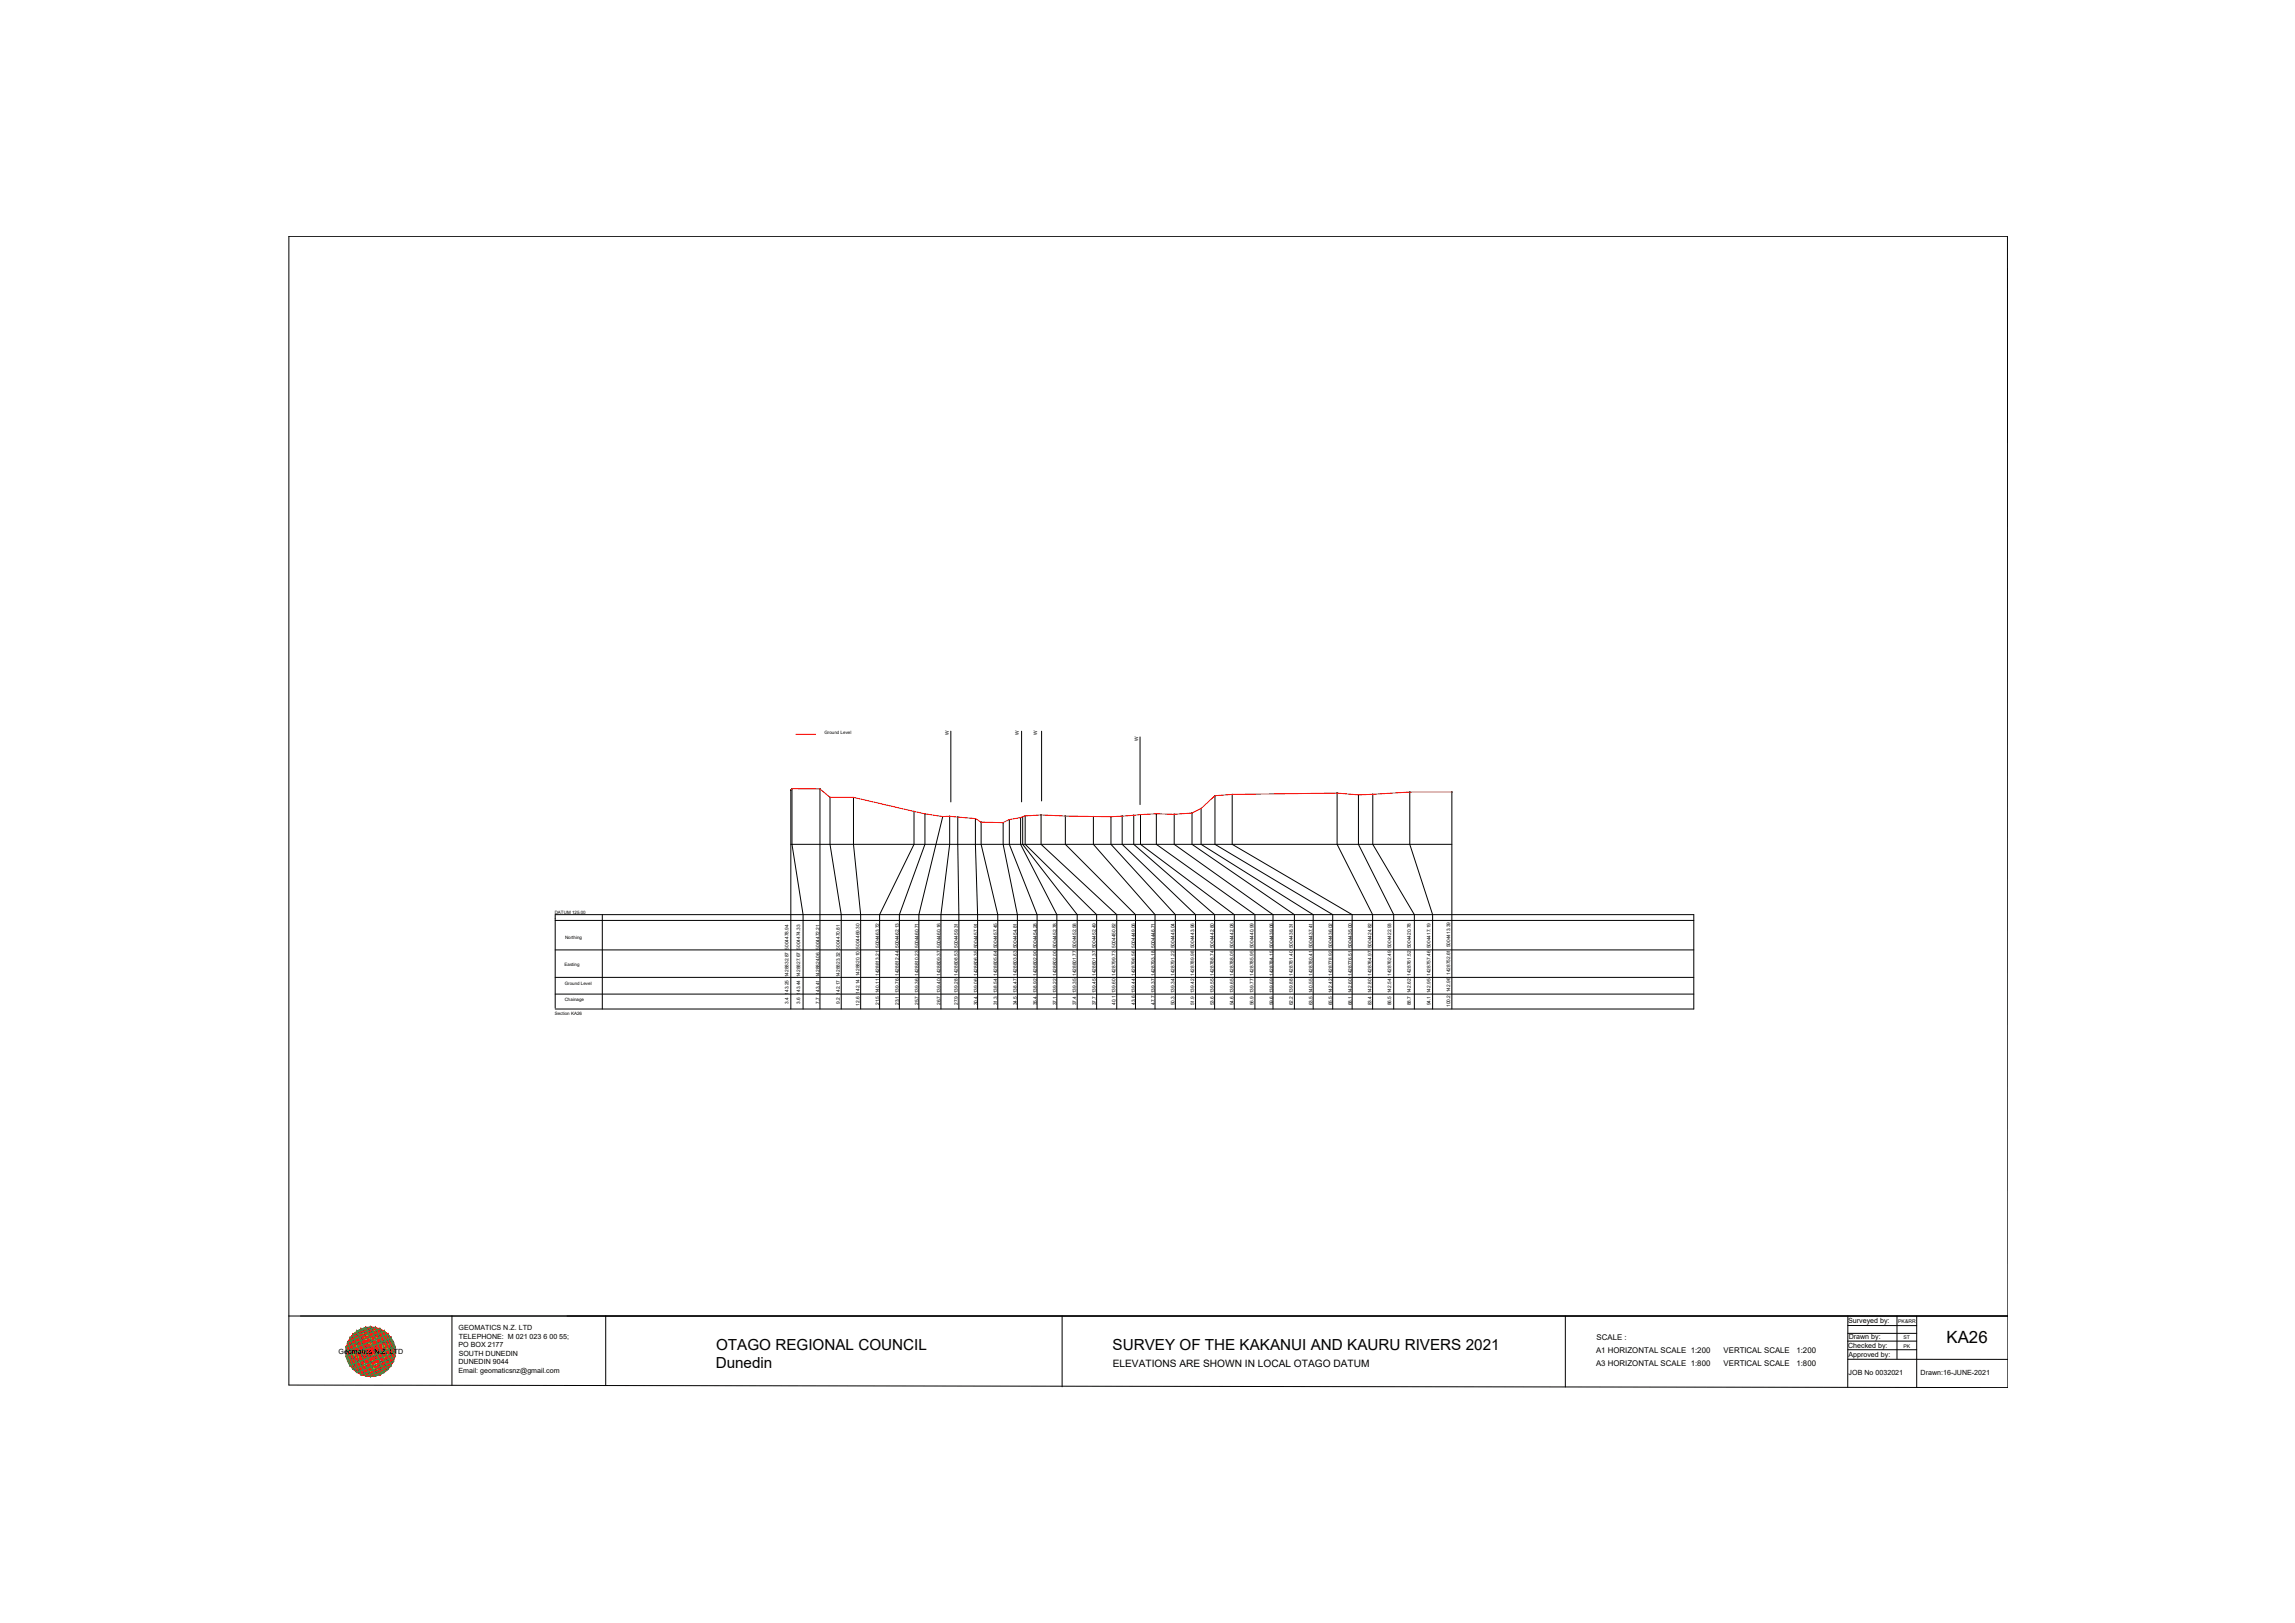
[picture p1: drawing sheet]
<svg xmlns="http://www.w3.org/2000/svg" width="420mm" height="297mm" viewBox="0 0 420 297" stroke-linecap="round" stroke-linejoin="round" font-family="sans-serif">
<defs><g id="words">
<text font-size="3.1" x="356.4" y="245.7">KA26</text>
<g font-size="2.8">
<text x="131" y="250.3">Dunedin</text>
<text x="131.1" y="247">OTAGO REGIONAL COUNCIL</text>
<text x="203.7" y="247">SURVEY OF THE KAKANUI AND KAURU RIVERS 2021</text>
</g>
<text font-size="1.9" x="203.7" y="250.1">ELEVATIONS ARE SHOWN IN LOCAL OTAGO DATUM</text>
<g font-size="1.4">
<text x="292.3" y="245.2">SCALE :</text>
<text x="292.2" y="247.6">A1 HORIZONTAL SCALE 1:200</text>
<text x="292.2" y="250">A3 HORIZONTAL SCALE 1:800</text>
<text x="315.5" y="247.6">VERTICAL SCALE</text>
<text x="315.5" y="250">VERTICAL SCALE</text>
<text x="328.9" y="247.6">1:200</text>
<text x="328.9" y="250">1:800</text>
</g>
<g font-size="1.3">
<text x="84" y="243.4">GEOMATICS N.Z. LTD</text>
<text x="84" y="245">TELEPHONE: M 021 023 6 00 55;</text>
<text x="338.3" y="242.1">Surveyed by:</text>
<text x="338.5" y="245.1">Drawn by:</text>
<text x="62" y="247.8">Geomatics N.Z. LTD</text>
<text x="83.9" y="246.6">PO BOX 2177</text>
<text x="83.9" y="249.7">DUNEDIN 9044</text>
<text x="83.9" y="251.3">Email: geomaticsnz@gmail.com</text>
<text x="84" y="248.1">SOUTH DUNEDIN</text>
<text x="338.3" y="246.6">Checked by:</text>
<text x="338.4" y="248.3">Approved by:</text>
<text x="338.4" y="251.7">JOB No 0032021</text>
<text x="351.6" y="251.7">Drawn:16-JUNE-2021</text>
</g>
<g font-size=".9">
<text x="173.7" y="134.5" transform="rotate(-90 173.7 134.5)">W</text>
<text x="186.5" y="134.5" transform="rotate(-90 186.5 134.5)">W</text>
<text x="189.9" y="134.5" transform="rotate(-90 189.9 134.5)">W</text>
<text x="208.4" y="135.6" transform="rotate(-90 208.4 135.6)">W</text>
<text x="144.3" y="183.7" transform="rotate(-90 144.3 183.7)">3.4 143.25 1428832.87 5004478.94</text>
<text x="146.5" y="183.7" transform="rotate(-90 146.5 183.7)">3.6 143.44 1428827.67 5004474.33</text>
<text x="150" y="183.7" transform="rotate(-90 150 183.7)">7.7 143.41 1428824.06 5004472.21</text>
<text x="153.7" y="183.7" transform="rotate(-90 153.7 183.7)">9.2 142.17 1428823.32 5004470.81</text>
<text x="157.3" y="184" transform="rotate(-90 157.3 184)">12.6 142.14 1428820.10 5004469.30</text>
<text x="160.9" y="184" transform="rotate(-90 160.9 184)">21.5 140.11 1428813.21 5004463.72</text>
<text x="164.5" y="184" transform="rotate(-90 164.5 184)">23.1 139.76 1428812.44 5004462.13</text>
<text x="168.2" y="184" transform="rotate(-90 168.2 184)">25.7 139.36 1428810.23 5004460.71</text>
<text x="172.2" y="184" transform="rotate(-90 172.2 184)">26.7 139.40 1428809.37 5004460.16</text>
<text x="175.4" y="184" transform="rotate(-90 175.4 184)">27.9 139.28 1428808.53 5004459.31</text>
<text x="179" y="184" transform="rotate(-90 179 184)">30.4 139.06 1428806.35 5004457.91</text>
<text x="182.6" y="184" transform="rotate(-90 182.6 184)">31.3 138.54 1428805.64 5004457.45</text>
<text x="186.2" y="184" transform="rotate(-90 186.2 184)">34.5 138.47 1428803.63 5004454.81</text>
<text x="189.8" y="184" transform="rotate(-90 189.8 184)">35.4 138.92 1428802.90 5004454.28</text>
<text x="193.4" y="184" transform="rotate(-90 193.4 184)">37.1 139.22 1428802.00 5004452.78</text>
<text x="197" y="184" transform="rotate(-90 197 184)">37.4 139.35 1428801.77 5004452.58</text>
<text x="200.6" y="184" transform="rotate(-90 200.6 184)">37.7 139.45 1428801.37 5004452.49</text>
<text x="204.2" y="184" transform="rotate(-90 204.2 184)">40.1 139.60 1428799.73 5004450.82</text>
<text x="207.8" y="184" transform="rotate(-90 207.8 184)">43.6 139.44 1428796.56 5004449.06</text>
<text x="211.4" y="184" transform="rotate(-90 211.4 184)">47.7 139.37 1428793.18 5004446.71</text>
<text x="215" y="184" transform="rotate(-90 215 184)">50.3 139.34 1428791.22 5004445.04</text>
<text x="218.6" y="184" transform="rotate(-90 218.6 184)">51.9 139.42 1428789.98 5004443.96</text>
<text x="222.2" y="184" transform="rotate(-90 222.2 184)">53.6 139.55 1428788.74 5004442.80</text>
<text x="225.8" y="184" transform="rotate(-90 225.8 184)">54.6 139.65 1428788.05 5004442.08</text>
<text x="229.5" y="184" transform="rotate(-90 229.5 184)">56.9 139.77 1428785.95 5004440.99</text>
<text x="233.1" y="184" transform="rotate(-90 233.1 184)">59.6 139.69 1428784.15 5004439.06</text>
<text x="236.7" y="184" transform="rotate(-90 236.7 184)">62.2 139.88 1428781.40 5004438.31</text>
<text x="240.3" y="184" transform="rotate(-90 240.3 184)">63.5 140.55 1428780.41 5004437.41</text>
<text x="243.9" y="184" transform="rotate(-90 243.9 184)">65.5 142.42 1428778.92 5004436.02</text>
<text x="247.5" y="184" transform="rotate(-90 247.5 184)">68.1 142.60 1428776.51 5004435.00</text>
<text x="251.1" y="184" transform="rotate(-90 251.1 184)">83.4 142.80 1428764.97 5004424.82</text>
<text x="254.7" y="184" transform="rotate(-90 254.7 184)">86.5 142.54 1428762.49 5004422.93</text>
<text x="258.3" y="184" transform="rotate(-90 258.3 184)">88.7 142.62 1428761.52 5004420.78</text>
<text x="261.9" y="184" transform="rotate(-90 261.9 184)">94.1 142.95 1428757.46 5004417.19</text>
<text x="265.5" y="184.3" transform="rotate(-90 265.5 184.3)">100.2 142.96 1428752.61 5004413.39</text>
<text x="347.5" y="242.2">PK&amp;RR</text>
<text x="348.5" y="245">ST</text>
<text x="348.5" y="246.8">PK</text>
</g>
<g font-size=".8">
<text x="150.9" y="134.4">Ground Level</text>
<text x="101.6" y="167.2">DATUM 125.00</text>
<text x="103.4" y="171.9">Northing</text>
<text x="103.4" y="176.7">Easting</text>
<text x="101.6" y="185.8">Section KA26</text>
<text x="103.4" y="180.2">Ground Level</text>
<text x="103.4" y="183.1">Chainage</text>
</g>
</g></defs>
<!-- layer: 0 -->
<g fill="none" stroke="#000" stroke-width=".18">
<path d="M52.9 43.3h314.6l.1 210.7-314.7-.5zM174.1 133.8v13M187 133.8v13M190.7 133.8v12.8M208.7 134.9v12.4M144.8 154.5h121M144.8 144.6v40.1M145 144.3v10.2l2 12.9v17.3M145 144.3v.1M150.1 144.4h.1M150.1 144.4v40.3M151.9 145.9l.1 .1"/>
<path d="M152 145.9v8.6l2 12.9v17.3M152 145.9l-.1 .1M156.3 146v8.5l1.3 12.9v17.3M156.3 146h-.1M167.3 148.5h.1M167.3 148.5v6l-6.3 12.9v17.3M167.4 148.5h-.1M169.3 148.9v5.6l-4.6 12.9v17.3M169.4 148.9l-.1 .1M172.6 149.4l-4.4 18v17.3M172.6 149.4v.1M173.8 149.4h.1"/>
<path d="M173.9 149.4v5.1l-1.6 12.9v17.3M173.9 149.4h-.1M175.3 149.5l.1 .1M175.3 149.5l.2 17.9v17.3M175.4 149.5l-.1 .1M178.6 149.8h.1M178.6 149.8v4.7l.4 12.9v17.3M179.6 150.5h.1M179.6 150.5v4l3.1 12.9v17.3M183.6 150.5l.1 4 2.6 12.9v17.3M183.7 150.5l-.1 .1M184.8 150h.1"/>
<path d="M184.8 150v4.5l5.1 12.9v17.3M186.9 149.6l-.1 4.9 6.7 12.9v17.3M187.2 149.5v5l10 12.9v17.3M187.3 149.4l-.1 .1M187.7 149.3v.1M187.7 149.3v5.2l13.1 12.9v17.3M190.6 149.1v.1M190.6 149.1v5.4l13.8 12.9v17.3M195.1 149.3l-.1 5.2 12.9 12.9v17.3M200.2 149.4v5.1l11.3 12.9v17.3M200.2 149.4v.1M203.4 149.5h.1"/>
<path d="M203.4 149.5v5l11.8 12.9v17.3M205.4 149.4h.1M205.4 149.4v5.1l13.5 12.9v17.3M205.5 149.4h-.1M207.6 149.2v5.3l14.8 12.9v17.3M207.6 149.2h-.1M208.8 149.1v5.4l17.2 12.9v17.3M208.8 149.1h.1M211.7 148.9v5.6l18 12.9v17.3M214.9 149l.1 .1M215 149v5.5l18.1 12.9v17.3M215 149l-.1 .1"/>
<path d="M218.2 148.8v5.7l18.8 12.9v17.3M218.2 148.8h.1M219.9 147.9v.1M219.9 147.9v6.6l20.5 12.9v17.3M222.4 145.6v8.9l21.6 12.9v17.3M222.5 145.6h-.1M225.6 145.4v9.1l21.9 12.9v17.3M225.6 145.4h.1M244.8 145.1v.1M244.8 145.2v9.3l6.5 12.9v17.3M248.7 145.5v9l6.5 12.9v17.3M248.7 145.5h.1"/>
<path d="M251.3 145.4h.1M251.3 145.4v9.1l7.6 12.9v17.3M258.1 144.9v.1M258.1 145v9.5l4.2 12.9v17.3M265.8 144.9v39.8M101.6 178.9h208.5M101.6 173.9h208.5M101.6 168.5h208.5M110.3 167.4v17.3M101.6 184.5v-17.1h208.5v17.3h-208.5M101.6 181.9h208.5M52.9 240.9h314.7"/>
<path d="M82.7 240.8v12.7M110.9 240.8v12.8M194.4 240.9v12.9M286.6 240.9v12.9M338.3 245.4h12.6M338.3 247h12.6M338.3 248.8h29.3M338.3 242.6h12.6M338.3 244h12.6M338.3 240.9v13M347.3 240.9v7.8M350.9 240.9v13"/>
<circle cx="144.8" cy="144.6" r=".02"/>
<circle cx="145" cy="144.3" r=".02"/>
<circle cx="150.1" cy="144.4" r=".02"/>
<circle cx="152" cy="145.9" r=".02"/>
<circle cx="156.2" cy="146" r=".02"/>
<circle cx="167.3" cy="148.5" r=".02"/>
<circle cx="169.3" cy="148.9" r=".02"/>
<circle cx="172.6" cy="149.4" r=".02"/>
<circle cx="173.9" cy="149.4" r=".02"/>
<circle cx="175.3" cy="149.5" r=".02"/>
<circle cx="178.6" cy="149.8" r=".02"/>
<circle cx="179.6" cy="150.5" r=".02"/>
<circle cx="183.6" cy="150.6" r=".02"/>
<circle cx="184.8" cy="150" r=".02"/>
<circle cx="186.8" cy="149.6" r=".02"/>
<circle cx="187.2" cy="149.5" r=".02"/>
<circle cx="187.7" cy="149.3" r=".02"/>
<circle cx="190.6" cy="149.1" r=".02"/>
<circle cx="195" cy="149.3" r=".02"/>
<circle cx="200.2" cy="149.4" r=".02"/>
<circle cx="203.4" cy="149.5" r=".02"/>
<circle cx="205.4" cy="149.4" r=".02"/>
<circle cx="207.6" cy="149.2" r=".02"/>
<circle cx="208.8" cy="149.1" r=".02"/>
<circle cx="211.7" cy="148.9" r=".02"/>
<circle cx="215" cy="149" r=".02"/>
<circle cx="218.2" cy="148.8" r=".02"/>
<circle cx="219.9" cy="148" r=".02"/>
<circle cx="222.4" cy="145.6" r=".02"/>
<circle cx="225.6" cy="145.4" r=".02"/>
<circle cx="244.8" cy="145.1" r=".02"/>
<circle cx="248.7" cy="145.5" r=".02"/>
<circle cx="251.3" cy="145.4" r=".02"/>
<circle cx="258.1" cy="145" r=".02"/>
<circle cx="265.8" cy="144.9" r=".02"/>
</g>
<!-- layer: geo -->
<g fill="none" stroke="#545454" stroke-width=".18">
<path d="M63.3 247.4h9.1M63.4 246.5h8.9v1.8h-8.9zM63.6 245.7h8.5v3.5h-8.5zM63.6 245.7h.1M64 244.9h7.6v5h-7.6zM64.6 244.2h6.5v6.4h-6.5zM65.3 243.6h.1M65.3 243.6h5.1v7.6h-5.1zM66.1 243.2h3.5v8.4h-3.5zM66.9 242.9h1.8v9h-1.7zM67.8 242.8v9.2M71.6 244.9h.1"/>
<path d="M72.3 246.5h.1"/>
</g>
<g fill="none" stroke="#ff0" stroke-width=".18">
<path d="M63.3 247.4l4.5-4.6 4.6 4.6-4.6 4.5-4.4-4.5M63.4 246.5l3.6-3.6 5.3 5.4-3.6 3.6zM64.6 250.6h.1M64.6 244.2l6.5 6.4M65.3 251.2l-1.3-1.3 6.4-6.3 1.2 1.3-6.3 6.3M65.3 243.6l6.3 6.3-1.2 1.3-6.4-6.3zM66.1 243.2l6 6-2.5 2.4-6-5.9zM68.7 251.9h.1M68.7 242.9l3.6 3.6-5.3 5.4-3.6-3.6zM69.6 243.2l2.5 2.5-6 5.9-2.5-2.4zM71.1 244.1h.1M71.1 244.2l-6.5 6.4"/>
<path d="M71.1 250.6h.1"/>
</g>
<g fill="none" stroke="#00b85c" stroke-width=".18">
<path d="M63.3 247.4l1.3 3.2 7.8-3.2-1.3-3.2-7.8 3.2M63.4 246.5l7-2.9 1.9 4.7-7 2.9zM63.4 248.3l8.2-3.4 .7 1.6-8.2 3.4zM63.6 245.7l8.5 3.5M63.6 245.7l2.5 5.9M64 244.9l4.7-2 2.9 7-4.6 2zM64.6 244.2l3.2-1.4 3.3 7.8-3.3 1.4zM65.3 243.6l1.7-.7 3.4 8.3-1.7 .7zM66.1 243.2l3.5 8.4M69.6 243.2l-3.5 8.4M69.6 243.2l2.5 6M69.6 243.2l-6 2.5"/>
<path d="M72.1 245.7l-8.5 3.5M72.1 249.2l-6 2.4"/>
</g>
<g fill="none" stroke="#f00" stroke-width=".18">
<path d="M63.3 247.4l2.8 4.2M63.3 247.4l6.3 4.2M63.3 247.4l8.8 1.8M63.3 247.4h.1M63.4 248.3h.1M63.4 246.5h.1M63.4 246.5l8.9 1.8M63.4 246.5l.6 3.4M63.4 246.5l3.6 5.4M63.4 248.3l1.9 2.9M63.4 246.5l7 4.7M63.4 248.3l5.3 3.6"/>
<path d="M63.4 248.3l8.2 1.6M63.6 245.7l1 4.9M63.6 245.7l4.2 6.3M63.6 249.2l1 1.4M63.6 249.2l4.2 2.8M63.6 245.7l7.5 4.9M63.6 245.7l8.8 1.7M63.6 249.2l7.5 1.4M63.6 245.7l-.3 1.7M63.6 245.7h.1M63.7 249.2h.1M64 249.9h.1"/>
<path d="M64 244.9h.1M64 244.9l7.6 5M64 244.9l1.3 6.3M64 244.9l4.7 7M64 249.9l3 2M64 249.9l6.4 1.3M64 244.9l-.6 3.4M64.1 244.9l8.2 1.6M64.6 244.2h.1M64.6 244.2l1.5 7.4M64.6 244.2l5 7.4M64.6 244.2l7.5 5"/>
<path d="M64.6 250.6l1.5 1M64.6 244.2l-1 1.4M64.6 244.2l7.5 1.5M64.6 250.6l5 1M64.6 244.2l-1 5M64.7 250.6h.1M65.3 243.6h.1M65.3 251.2h.1M65.3 243.6l5.1 7.6M65.3 243.6l1.7 8.3M65.3 243.6l-1.9 2.9M65.3 251.2l3.4 .7"/>
<path d="M65.3 243.6l-1.3 6.3M65.3 243.6l7 4.7M65.3 243.6l6.3 1.3M66.1 243.2h.1M66.1 243.2l1.7 8.8M66.1 243.2l5 7.4M66.1 243.2l-1.5 1M66.1 243.2l6.3 4.2M66.1 243.2l-2.8 4.2M66.1 243.2l5 1M66.1 251.6l1.7 .4M66.1 243.2l-1.5 7.4"/>
<path d="M66.1 251.6h.1M67 242.9h.1M67 251.9h.1M67 242.9l1.7 9M67 242.9l4.6 7M67 242.9l-3 2M67 242.9l5.3 3.6M67 242.9l-3.6 5.4M67 242.9l3.4 .7M67 242.9l-1.7 8.3M67.8 242.9h.1M67.8 242.8l1.8 8.8"/>
<path d="M67.8 242.8l-1.7 .4M67.8 242.8l4.3 6.4M67.8 242.8l-4.2 2.9M67.8 242.8l4.3 2.9M67.8 242.8l-4.2 6.4M67.8 242.8l1.8 .4M67.8 242.8l-1.7 8.8M67.9 251.9h.1M68.7 251.9h.1M68.7 242.9h.1M68.7 242.9l-1.7 9M68.7 242.9l1.7 8.3"/>
<path d="M68.7 242.9l-3.4 .7M68.7 242.9l3.6 5.4M68.7 242.9l-5.3 3.6M68.7 242.9l2.9 2M68.7 242.9l-4.7 7M69.5 243.2h.1M69.6 243.2l1.5 7.4M69.6 243.2l-5 1M69.6 251.6l-1.8 .4M69.6 243.2l2.8 4.2M69.6 243.2l-6.3 4.2M69.6 243.2l1.5 1"/>
<path d="M69.6 243.2l-5 7.4M69.6 243.2l-1.8 8.8M69.6 251.6h.1M70.4 251.2h.1M70.4 243.6h.1M70.4 243.6l-5.1 7.6M70.4 243.6l1.2 6.3M70.4 243.6l-6.4 1.3M70.4 251.2l-3.4 .7M70.4 243.6l1.9 2.9M70.4 243.6l-7 4.7M70.4 243.6l-1.7 8.3"/>
<path d="M71 244.2h.1M71.1 244.2l1 5M71.1 244.2l-7.5 1.5M71.1 250.6l-5 1M71.1 244.2l1 1.5M71.1 244.2l-7.5 5M71.1 250.6l-1.5 1M71.1 244.2l-5 7.4M71.1 244.2l-1.5 7.4M71.1 250.6h.1M71.6 244.9h.1M71.6 249.9h.1"/>
<path d="M71.6 244.9l-7.6 5M71.6 244.9l.7 3.4M71.6 244.9l-8.2 1.6M71.6 249.9l-6.3 1.3M71.6 249.9l-2.9 2M71.6 244.9l-4.6 7M71.6 244.9l-1.2 6.3M72 245.6h.1M72.1 249.1h.1M72.1 245.7l.3 1.7M72.1 245.7l-8.8 1.7 .3 1.8M72.1 249.2l-7.5 1.4"/>
<path d="M72.1 249.2l-4.3 2.8M72.1 245.7l-7.5 4.9M72.1 245.6l-4.3 6.4M72.1 249.2l-1 1.4M72.1 245.7l-1 4.9M72.3 246.5h.1M72.3 248.3h.1M72.3 246.5l-8.9 1.8M72.3 248.3l-8.3 1.6M72.3 246.5l-7 4.7M72.3 248.3l-5.3 3.6M72.3 246.5l-3.6 5.4"/>
<path d="M72.3 248.3l-1.9 2.9M72.3 246.5l-.7 3.4M72.4 247.4h.1M72.4 247.4l-.3 1.8M72.4 247.4l-8.8 1.8M72.4 247.4l-6.3 4.2M72.4 247.4l-2.8 4.2"/>
</g>
<!-- layer: 0 -->
<path d="M145.7 134.4h3.6M144.8 144.6l.2-.3 5.1 .1 1.9 1.5h4.3l13 3 3.3 .5h1.3l4.7 .4 1 .7 4.1 .1 1.1-.6 2-.4 .9-.3 2.9-.1a141.7 141.7 0 0 0 17 0l4.1-.3 3.3 .1 3.2-.2 1.7-.8 2.5-2.4 3.2-.2 19.2-.2 3.9 .3 9.4-.5 7.7-.1" fill="none" stroke="#f00" stroke-width=".18"/>
<use href="#words"/>
</svg>
